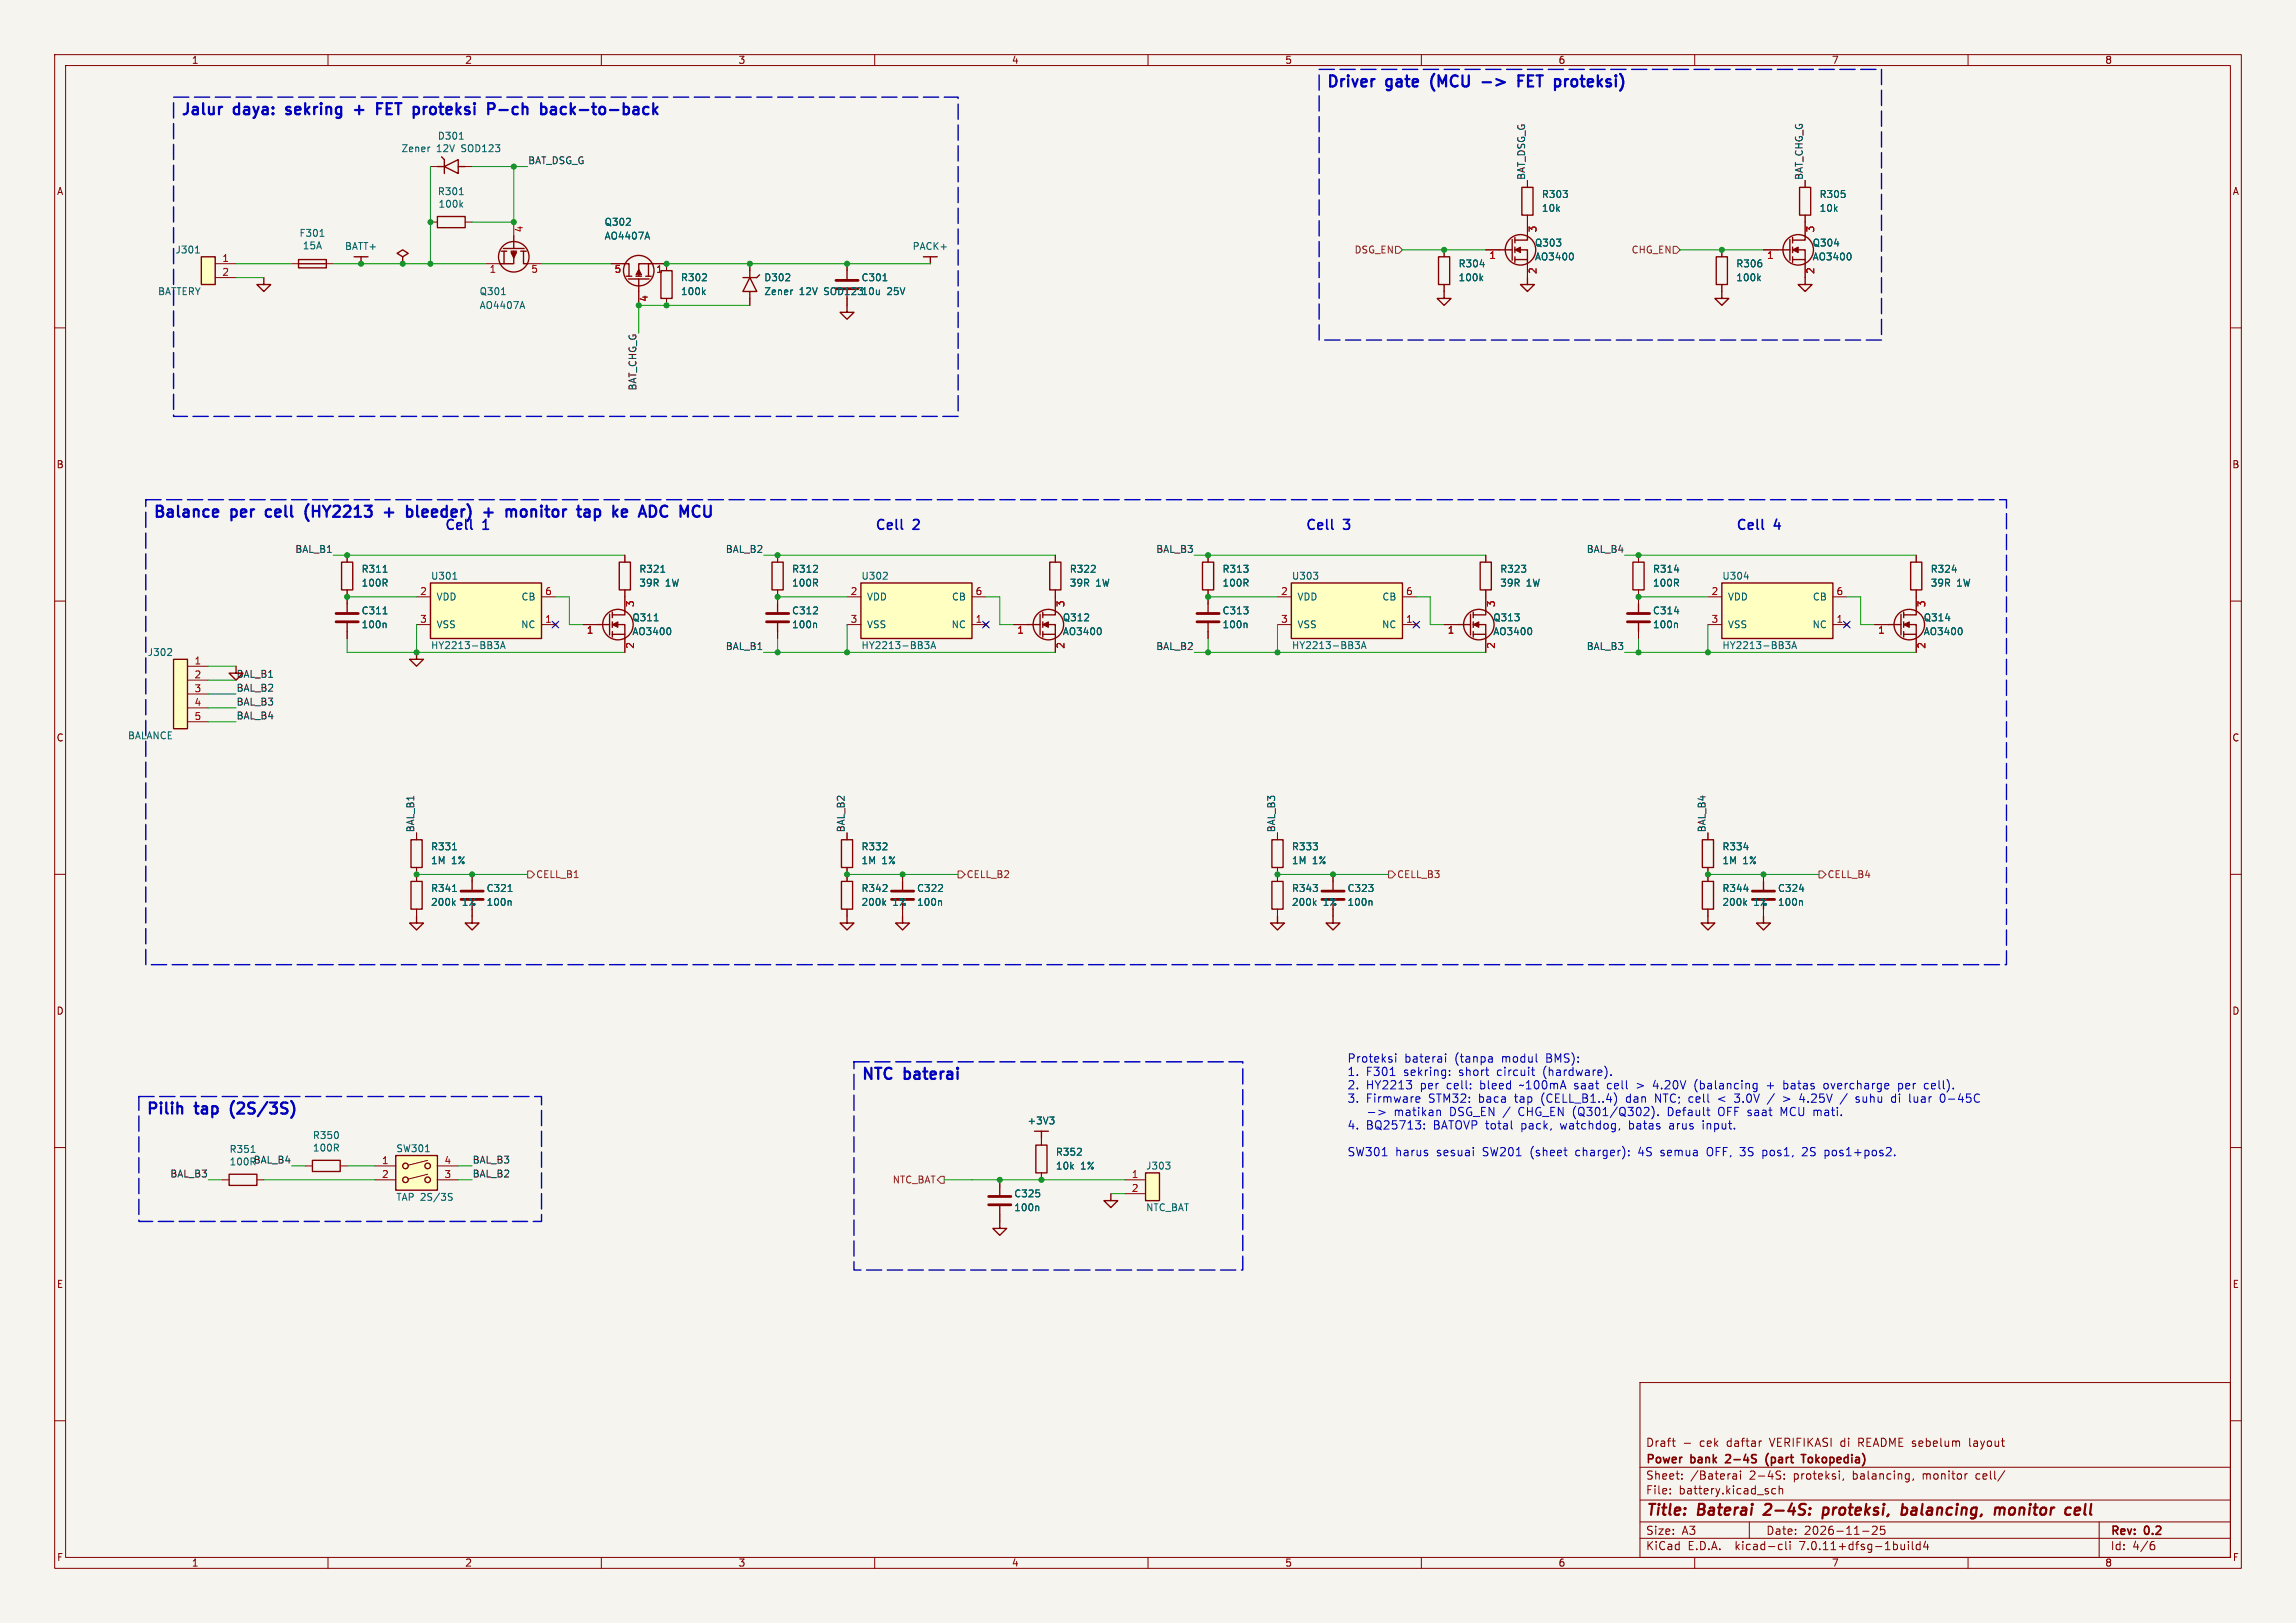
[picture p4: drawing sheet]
<svg xmlns="http://www.w3.org/2000/svg" width="420mm" height="297mm" viewBox="0 0 420 297" stroke-linecap="round" stroke-linejoin="round" font-family="sans-serif">
<defs><g id="words">
<g font-size="2.8" fill="#0000c2">
<text x="242.6" y="17">Driver</text>
<text x="253.7" y="17">gate</text>
<text x="262.7" y="17">(MCU</text>
<text x="280.3" y="17">FET</text>
<text x="287.8" y="17">proteksi)</text>
<text x="33" y="22.1">Jalur</text>
<text x="42.9" y="22.1">daya:</text>
<text x="53.3" y="22.1">sekring</text>
<text x="71.5" y="22.1">FET</text>
<text x="79" y="22.1">proteksi</text>
<text x="93.4" y="22.1">P-ch</text>
<text x="103.9" y="22.1">back-to-back</text>
<text x="27.9" y="95.7">Balance</text>
<text x="42.4" y="95.7">per</text>
<text x="49.6" y="95.7">cell</text>
<text x="57.6" y="95.7">(HY2213</text>
<text x="72.9" y="95.7">+</text>
<text x="77.8" y="95.7">bleeder)</text>
<text x="92.7" y="95.7">+</text>
<text x="97.6" y="95.7">monitor</text>
<text x="111.6" y="95.7">tap</text>
<text x="118.8" y="95.7">ke</text>
<text x="124.5" y="95.7">ADC</text>
<text x="157.5" y="198.6">NTC</text>
<text x="165.6" y="198.6">baterai</text>
<text x="26.7" y="204.9">Pilih</text>
<text x="35.9" y="204.9">tap</text>
<text x="43.1" y="204.9">(2S/3S)</text>
</g>
<g font-size="2.8" fill="#840000">
<text x="301" y="277.9">Title:</text>
<text x="310.6" y="277.9">Baterai</text>
<text x="323.6" y="277.9">2-4S:</text>
<text x="335.1" y="277.9">proteksi,</text>
<text x="350.3" y="277.9">balancing,</text>
<text x="368.1" y="277.9">monitor</text>
<text x="381.9" y="277.9">cell</text>
</g>
<g font-size="2.5" fill="#0000c2">
<text x="81.3" y="97.7">Cell</text>
<text x="88.4" y="97.7">1</text>
<text x="160" y="97.7">Cell</text>
<text x="167.1" y="97.7">2</text>
<text x="238.8" y="97.7">Cell</text>
<text x="245.8" y="97.7">3</text>
<text x="317.5" y="97.7">Cell</text>
<text x="324.6" y="97.7">4</text>
</g>
<g font-size="2.1" fill="#0000c2">
<text x="246.4" y="194.8">Proteksi</text>
<text x="246.4" y="197.2">1.</text>
<text x="249.9" y="197.2">F301</text>
<text x="256.8" y="197.2">sekring:</text>
<text x="256.9" y="194.8">baterai</text>
<text x="266.2" y="194.8">(tanpa</text>
<text x="267" y="197.2">short</text>
<text x="274.1" y="197.2">circuit</text>
<text x="274.9" y="194.8">modul</text>
<text x="282.7" y="197.2">(hardware).</text>
<text x="283.1" y="194.8">BMS):</text>
<text x="246.4" y="199.7">2.</text>
<text x="246.4" y="202.1">3.</text>
<text x="249.9" y="199.7">HY2213</text>
<text x="249.9" y="202.1">Firmware</text>
<text x="259.9" y="199.7">per</text>
<text x="261.4" y="202.1">STM32:</text>
<text x="264.8" y="199.7">cell:</text>
<text x="270.7" y="202.1">baca</text>
<text x="271" y="199.7">bleed</text>
<text x="277.4" y="202.1">tap</text>
<text x="278.5" y="199.7">~100mA</text>
<text x="282.3" y="202.1">(CELL_B1..4)</text>
<text x="288.6" y="199.7">saat</text>
<text x="294.7" y="199.7">cell</text>
<text x="298" y="202.1">dan</text>
<text x="303.4" y="199.7">4.20V</text>
<text x="303.5" y="202.1">NTC; cell</text>
<text x="311.1" y="199.7">(balancing</text>
<text x="315.3" y="202.1">&lt;</text>
<text x="318.5" y="202.1">3.0V</text>
<text x="324.5" y="199.7">+</text>
<text x="327.6" y="202.1">&gt;</text>
<text x="327.7" y="199.7">batas</text>
<text x="330.8" y="202.1">4.25V</text>
<text x="335.2" y="199.7">overcharge</text>
<text x="341.4" y="202.1">suhu</text>
<text x="348.1" y="202.1">di</text>
<text x="349" y="199.7">per</text>
<text x="351.5" y="202.1">luar</text>
<text x="353.9" y="199.7">cell).</text>
<text x="357.3" y="202.1">0-45C</text>
<text x="246.4" y="207">4.</text>
<text x="249.9" y="207">BQ25713:</text>
<text x="250.3" y="204.6">-&gt;</text>
<text x="255.4" y="204.6">matikan</text>
<text x="262.2" y="207">BATOVP total</text>
<text x="265.7" y="204.6">DSG_EN /</text>
<text x="278.5" y="204.6">CHG_EN (Q301/Q302).</text>
<text x="278.6" y="207">pack,</text>
<text x="285.9" y="207">watchdog,</text>
<text x="298.5" y="207">batas</text>
<text x="306.1" y="207">arus</text>
<text x="306.1" y="204.6">Default</text>
<text x="312.3" y="207">input.</text>
<text x="315.5" y="204.6">OFF saat</text>
<text x="327.2" y="204.6">MCU mati.</text>
<text x="246.4" y="211.9">SW301</text>
<text x="255.2" y="211.9">harus</text>
<text x="262.8" y="211.9">sesuai</text>
<text x="271.4" y="211.9">SW201</text>
<text x="280.2" y="211.9">(sheet</text>
<text x="288.6" y="211.9">charger):</text>
<text x="300.3" y="211.9">4S</text>
<text x="304.5" y="211.9">semua</text>
<text x="313.1" y="211.9">OFF, 3S</text>
<text x="323.6" y="211.9">pos1,</text>
<text x="331" y="211.9">2S</text>
<text x="335.2" y="211.9">pos1+pos2.</text>
</g>
<g font-size="2.1" fill="#840000">
<text x="301" y="268.2">Power</text>
<text x="301" y="265">Draft</text>
<text x="309.4" y="268.2">bank</text>
<text x="310.9" y="265">cek</text>
<text x="316" y="265">daftar</text>
<text x="316.4" y="268.2">2-4S</text>
<text x="324" y="265">VERIFIKASI</text>
<text x="324.3" y="268.2">(part</text>
<text x="331.5" y="268.2">Tokopedia)</text>
<text x="337.1" y="265">di</text>
<text x="340.5" y="265">README sebelum</text>
<text x="361.1" y="265">layout</text>
<text x="301" y="273.7">File:</text>
<text x="301" y="271">Sheet:</text>
<text x="307.1" y="273.7">battery.kicad_sch</text>
<text x="309.2" y="271">/Baterai</text>
<text x="320.1" y="271">2-4S:</text>
<text x="328.2" y="271">proteksi,</text>
<text x="339.2" y="271">balancing,</text>
<text x="352.1" y="271">monitor</text>
<text x="362" y="271">cell/</text>
<text x="301" y="281.1">Size:</text>
<text x="307.6" y="281.1">A3</text>
<text x="323" y="281.1">Date:</text>
<text x="330" y="281.1">2026-11-25</text>
<text x="386" y="281.3">Rev:</text>
<text x="392.4" y="281.3">0.2</text>
<text x="301" y="283.9">KiCad</text>
<text x="308.7" y="283.9">E.D.A.</text>
<text x="317.6" y="283.9">kicad-cli</text>
<text x="329.5" y="283.9">7.0.11+dfsg-1build4</text>
<text x="386" y="283.9">Id:</text>
<text x="390.1" y="283.9">4/6</text>
</g>
<g font-size="1.8" fill="#840000">
<text x="35" y="11.9">1</text>
<text x="85" y="11.9">2</text>
<text x="135" y="11.9">3</text>
<text x="185" y="11.9">4</text>
<text x="235" y="11.9">5</text>
<text x="285" y="11.9">6</text>
<text x="335" y="11.9">7</text>
<text x="385" y="11.9">8</text>
<text x="10.3" y="35.9">A</text>
<text x="408.3" y="35.9">A</text>
<text x="10.3" y="85.9">B</text>
<text x="408.2" y="85.9">B</text>
<text x="10.3" y="135.9">C</text>
<text x="408.2" y="135.9">C</text>
<text x="10.3" y="185.9">D</text>
<text x="408.2" y="185.9">D</text>
<text x="10.3" y="235.9">E</text>
<text x="408.3" y="235.9">E</text>
<text x="10.3" y="285.9">F</text>
<text x="35" y="286.9">1</text>
<text x="85" y="286.9">2</text>
<text x="135" y="286.9">3</text>
<text x="185" y="286.9">4</text>
<text x="235" y="286.9">5</text>
<text x="285" y="286.9">6</text>
<text x="335" y="286.9">7</text>
<text x="385" y="286.9">8</text>
<text x="408.3" y="285.9">F</text>
</g>
<g font-size="1.8" fill="#006464">
<text x="73.3" y="28">Zener</text>
<text x="79.8" y="28">12V</text>
<text x="80" y="25.8">D301</text>
<text x="84.5" y="28">SOD123</text>
<text x="80" y="35.9">R301</text>
<text x="80.1" y="38.2">100k</text>
<text x="110.5" y="41.5">Q302</text>
<text x="282" y="36.4">R303</text>
<text x="282" y="39">10k</text>
<text x="332.8" y="36.4">R305</text>
<text x="332.8" y="39">10k</text>
<text x="32" y="46.6">J301</text>
<text x="54.7" y="43.5">F301</text>
<text x="55.3" y="45.8">15A</text>
<text x="63" y="45.9">BATT+</text>
<text x="110.5" y="44">AO4407A</text>
<text x="166.8" y="45.9">PACK+</text>
<text x="280.7" y="45.3">Q303</text>
<text x="280.7" y="47.9">AO3400</text>
<text x="331.5" y="45.3">Q304</text>
<text x="331.5" y="47.9">AO3400</text>
<text x="124.5" y="51.7">R302</text>
<text x="139.7" y="51.7">D302</text>
<text x="157.5" y="51.7">C301</text>
<text x="266.7" y="49.1">R304</text>
<text x="266.7" y="51.7">100k</text>
<text x="317.5" y="49.1">R306</text>
<text x="317.5" y="51.7">100k</text>
<text x="28.8" y="54.2">BATTERY</text>
<text x="87.6" y="56.7">AO4407A</text>
<text x="87.6" y="54.2">Q301</text>
<text x="124.5" y="54.2">100k</text>
<text x="139.7" y="54.2">Zener</text>
<text x="146.2" y="54.2">12V</text>
<text x="150.9" y="54.2">SOD12310u</text>
<text x="162.2" y="54.2">25V</text>
<text x="66" y="105">R311</text>
<text x="66" y="107.5">100R</text>
<text x="78.7" y="106.3">U301</text>
<text x="116.8" y="105">R321</text>
<text x="116.8" y="107.5">39R</text>
<text x="121.7" y="107.5">1W</text>
<text x="144.8" y="105">R312</text>
<text x="144.8" y="107.5">100R</text>
<text x="157.5" y="106.3">U302</text>
<text x="195.6" y="105">R322</text>
<text x="195.6" y="107.5">39R</text>
<text x="200.4" y="107.5">1W</text>
<text x="223.5" y="105">R313</text>
<text x="223.5" y="107.5">100R</text>
<text x="236.2" y="106.3">U303</text>
<text x="274.3" y="105">R323</text>
<text x="274.3" y="107.5">39R</text>
<text x="279.2" y="107.5">1W</text>
<text x="302.3" y="105">R314</text>
<text x="302.3" y="107.5">100R</text>
<text x="315" y="106.3">U304</text>
<text x="353.1" y="105">R324</text>
<text x="353.1" y="107.5">39R</text>
<text x="357.9" y="107.5">1W</text>
<text x="66" y="112.6">C311</text>
<text x="79.8" y="110.1">VDD</text>
<text x="95.3" y="110.1">CB</text>
<text x="115.6" y="113.9">Q311</text>
<text x="144.8" y="112.6">C312</text>
<text x="158.5" y="110.1">VDD</text>
<text x="174" y="110.1">CB</text>
<text x="194.3" y="113.9">Q312</text>
<text x="223.5" y="112.6">C313</text>
<text x="237.2" y="110.1">VDD</text>
<text x="252.8" y="110.1">CB</text>
<text x="273.1" y="113.9">Q313</text>
<text x="302.3" y="112.6">C314</text>
<text x="316" y="110.1">VDD</text>
<text x="331.5" y="110.1">CB</text>
<text x="351.8" y="113.9">Q314</text>
<text x="66" y="115.2">100n</text>
<text x="78.7" y="119">HY2213-BB3A</text>
<text x="79.8" y="115.2">VSS</text>
<text x="95.2" y="115.2">NC</text>
<text x="115.6" y="116.4">AO3400</text>
<text x="144.8" y="115.2">100n</text>
<text x="157.5" y="119">HY2213-BB3A</text>
<text x="158.5" y="115.2">VSS</text>
<text x="174" y="115.2">NC</text>
<text x="194.3" y="116.4">AO3400</text>
<text x="223.5" y="115.2">100n</text>
<text x="236.2" y="119">HY2213-BB3A</text>
<text x="237.2" y="115.2">VSS</text>
<text x="252.7" y="115.2">NC</text>
<text x="273.1" y="116.4">AO3400</text>
<text x="302.3" y="115.2">100n</text>
<text x="315" y="119">HY2213-BB3A</text>
<text x="316" y="115.2">VSS</text>
<text x="331.5" y="115.2">NC</text>
<text x="351.8" y="116.4">AO3400</text>
<text x="26.9" y="120.2">J302</text>
<text x="23.3" y="135.5">BALANCE</text>
<text x="78.7" y="155.8">R331</text>
<text x="157.5" y="155.8">R332</text>
<text x="236.2" y="155.8">R333</text>
<text x="315" y="155.8">R334</text>
<text x="78.7" y="158.3">1M</text>
<text x="82.6" y="158.3">1%</text>
<text x="157.5" y="158.3">1M</text>
<text x="161.3" y="158.3">1%</text>
<text x="236.2" y="158.3">1M</text>
<text x="240.1" y="158.3">1%</text>
<text x="315" y="158.3">1M</text>
<text x="318.8" y="158.3">1%</text>
<text x="78.7" y="163.4">R341</text>
<text x="78.7" y="166">200k</text>
<text x="84.6" y="166">1%</text>
<text x="88.9" y="163.4">C321</text>
<text x="88.9" y="166">100n</text>
<text x="157.5" y="163.4">R342</text>
<text x="157.5" y="166">200k</text>
<text x="163.3" y="166">1%</text>
<text x="167.6" y="163.4">C322</text>
<text x="167.6" y="166">100n</text>
<text x="236.2" y="163.4">R343</text>
<text x="236.2" y="166">200k</text>
<text x="242.1" y="166">1%</text>
<text x="246.4" y="163.4">C323</text>
<text x="246.4" y="166">100n</text>
<text x="315" y="163.4">R344</text>
<text x="315" y="166">200k</text>
<text x="320.8" y="166">1%</text>
<text x="325.1" y="163.4">C324</text>
<text x="325.1" y="166">100n</text>
<text x="57.1" y="208.6">R350</text>
<text x="187.9" y="206">+3V3</text>
<text x="41.9" y="211.2">R351</text>
<text x="41.9" y="213.5">100R</text>
<text x="57.1" y="210.9">100R</text>
<text x="72.4" y="211">SW301</text>
<text x="193" y="211.7">R352</text>
<text x="193" y="214.2">10k</text>
<text x="197.7" y="214.2">1%</text>
<text x="209.6" y="214.2">J303</text>
<text x="72.4" y="219.9">TAP 2S/3S</text>
<text x="185.4" y="219.3">C325</text>
<text x="185.4" y="221.8">100n</text>
<text x="209.6" y="221.8">NTC_BAT</text>
</g>
<g font-size="1.8" fill="#0f0f0f">
<text x="96.5" y="30.1">BAT_DSG_G</text>
<text x="279" y="33" transform="rotate(-90 279 33)">BAT_DSG_G</text>
<text x="329.8" y="33" transform="rotate(-90 329.8 33)">BAT_CHG_G</text>
<text x="116.5" y="71.6" transform="rotate(-90 116.5 71.6)">BAT_CHG_G</text>
<text x="53.9" y="101.3">BAL_B1</text>
<text x="132.7" y="101.3">BAL_B2</text>
<text x="211.4" y="101.3">BAL_B3</text>
<text x="290.1" y="101.3">BAL_B4</text>
<text x="132.7" y="119">BAL_B1</text>
<text x="211.4" y="119">BAL_B2</text>
<text x="290.1" y="119">BAL_B3</text>
<text x="43.2" y="124.1">BAL_B1</text>
<text x="43.2" y="126.7">BAL_B2</text>
<text x="43.2" y="129.2">BAL_B3</text>
<text x="43.2" y="131.7">BAL_B4</text>
<text x="75.9" y="152.4" transform="rotate(-90 75.9 152.4)">BAL_B1</text>
<text x="154.6" y="152.4" transform="rotate(-90 154.6 152.4)">BAL_B2</text>
<text x="233.3" y="152.4" transform="rotate(-90 233.3 152.4)">BAL_B3</text>
<text x="312.1" y="152.4" transform="rotate(-90 312.1 152.4)">BAL_B4</text>
<text x="31.1" y="215.6">BAL_B3</text>
<text x="46.3" y="213">BAL_B4</text>
<text x="86.4" y="215.6">BAL_B2</text>
<text x="86.4" y="213">BAL_B3</text>
</g>
<g font-size="1.8" fill="#a90000">
<text x="96" y="42.6" transform="rotate(-90 96 42.6)">4</text>
<text x="272.3" y="47.7">1</text>
<text x="281.4" y="42.6" transform="rotate(-90 281.4 42.6)">3</text>
<text x="323.1" y="47.7">1</text>
<text x="332.2" y="42.6" transform="rotate(-90 332.2 42.6)">3</text>
<text x="40.6" y="48">1</text>
<text x="40.6" y="50.5">2</text>
<text x="89.5" y="50.2">1</text>
<text x="97.1" y="50.2">5</text>
<text x="112.3" y="50.2">5</text>
<text x="119.9" y="50.2">1</text>
<text x="281.4" y="50.2" transform="rotate(-90 281.4 50.2)">2</text>
<text x="332.2" y="50.2" transform="rotate(-90 332.2 50.2)">2</text>
<text x="118.8" y="55.3" transform="rotate(-90 118.8 55.3)">4</text>
<text x="76.8" y="109">2</text>
<text x="99.6" y="109">6</text>
<text x="116.3" y="111.2" transform="rotate(-90 116.3 111.2)">3</text>
<text x="155.5" y="109">2</text>
<text x="178.4" y="109">6</text>
<text x="195" y="111.2" transform="rotate(-90 195 111.2)">3</text>
<text x="234.2" y="109">2</text>
<text x="257.1" y="109">6</text>
<text x="273.8" y="111.2" transform="rotate(-90 273.8 111.2)">3</text>
<text x="313" y="109">2</text>
<text x="335.8" y="109">6</text>
<text x="352.5" y="111.2" transform="rotate(-90 352.5 111.2)">3</text>
<text x="76.8" y="114">3</text>
<text x="99.6" y="114">1</text>
<text x="107.2" y="116.3">1</text>
<text x="116.3" y="118.8" transform="rotate(-90 116.3 118.8)">2</text>
<text x="155.5" y="114">3</text>
<text x="178.4" y="114">1</text>
<text x="186" y="116.3">1</text>
<text x="195" y="118.8" transform="rotate(-90 195 118.8)">2</text>
<text x="234.2" y="114">3</text>
<text x="257.1" y="114">1</text>
<text x="264.7" y="116.3">1</text>
<text x="273.8" y="118.8" transform="rotate(-90 273.8 118.8)">2</text>
<text x="313" y="114">3</text>
<text x="335.8" y="114">1</text>
<text x="343.5" y="116.3">1</text>
<text x="352.5" y="118.8" transform="rotate(-90 352.5 118.8)">2</text>
<text x="35.5" y="121.7">1</text>
<text x="35.5" y="124.2">2</text>
<text x="35.5" y="126.7">3</text>
<text x="35.5" y="129.3">4</text>
<text x="35.5" y="131.8">5</text>
<text x="69.8" y="213.1">1</text>
<text x="69.8" y="215.6">2</text>
<text x="81.2" y="215.6">3</text>
<text x="81.2" y="213.1">4</text>
<text x="206.9" y="215.6">1</text>
<text x="206.9" y="218.2">2</text>
</g>
<g font-size="1.8" fill="#725600">
<text x="247.7" y="46.6">DSG_EN</text>
<text x="298.4" y="46.6">CHG_EN</text>
<text x="98" y="160.9">CELL_B1</text>
<text x="176.7" y="160.9">CELL_B2</text>
<text x="255.5" y="160.9">CELL_B3</text>
<text x="334.2" y="160.9">CELL_B4</text>
<text x="163.2" y="216.8">NTC_BAT</text>
</g>
</g></defs>
<path d="M0 0h420v297h-420z" fill="#f5f4ef" stroke="#f5f4ef" stroke-width=".18"/>
<g fill="none" stroke="#840000" stroke-width=".18">
<path d="M10 10h400v277h-400zM12 12h396v273h-396zM60 10v2M110 10v2M160 10v2M210 10v2M260 10v2M310 10v2M360 10v2M78.7 30.5h1.3M85.1 30.5h1.3M279.4 33v1.3"/>
<path d="M279.4 39.4v3.8M330.2 33v1.3M330.2 39.4v3.8M10 60h2M39.4 48.3h3.8M39.4 50.8h3.8M53.3 48.3h1.3M59.7 48.3h1.3M73.7 48.3h.1M78.7 40.6h1.3M85.1 40.6h1.3M88.9 48.3h2.5"/>
<path d="M94 40.6v2.6M96.5 48.3h2.6M111.8 48.3h2.5M116.8 53.3v2.6M119.4 48.3h2.5v1.2M121.9 54.6v1.3M137.2 48.3v1.2M137.2 54.6v1.3M154.9 48.3v1.2M154.9 54.6v1.3M264.2 45.7v1.3M264.2 52.1v1.2"/>
<path d="M271.8 45.7h2.5M279.4 48.3v2.5M315 45.7v1.3M315 52.1v1.2M322.6 45.7h2.5M330.2 48.3v2.5M408 60h2M10 110h2M63.5 101.6v1.3M63.5 108v2.5M63.5 115.6v1.2M76.2 114.3h2.5"/>
<path d="M76.2 109.2h2.5M99.1 114.3h2.5M99.1 109.2h2.5M101.2 113.9l.8 .8M102 113.9l-.8 .8M106.7 114.3h2.5M114.3 101.6v1.3M114.3 108v3.8M114.3 116.8v2.6M142.2 101.6v1.3M142.2 108v2.5M142.2 115.6v1.2"/>
<path d="M154.9 114.3h2.6M154.9 109.2h2.6M177.8 114.3h2.5M177.8 109.2h2.5M180 113.9l.7 .8M180.7 113.9l-.7 .8M185.4 114.3h2.6M193 101.6v1.3M193 108v3.8M193 116.8v2.6M221 101.6v1.3M221 108v2.5"/>
<path d="M221 115.6v1.2M233.7 114.3h2.5M233.7 109.2h2.5M256.5 114.3h2.6M256.5 109.2h2.6M258.7 113.9l.8 .8M259.5 113.9l-.8 .8M264.2 114.3h2.5M271.8 101.6v1.3M271.8 108v3.8M271.8 116.8v2.6M299.7 101.6v1.3"/>
<path d="M299.7 108v2.5M299.7 115.6v1.2M312.4 114.3h2.6M312.4 109.2h2.6M335.3 114.3h2.5M335.3 109.2h2.5M337.4 113.9l.8 .8M338.2 113.9l-.8 .8M342.9 114.3h2.5M350.5 101.6v1.3M350.5 108v3.8M350.5 116.8v2.6"/>
<path d="M408 110h2M34.3 121.9h3.8M34.3 124.5h3.8M34.3 127h3.8M34.3 129.5h3.8M34.3 132.1h3.8M10 160h2M76.2 152.4v1.3M76.2 158.8v2.5M154.9 152.4v1.3M154.9 158.8v2.5M233.7 152.4v1.3"/>
<path d="M233.7 158.8v2.5M312.4 152.4v1.3M312.4 158.8v2.5M408 160h2M76.2 166.4v1.2M86.4 160v1.3M86.4 166.4v1.2M154.9 166.4v1.2M165.1 160v1.3M165.1 166.4v1.2M233.7 166.4v1.2M243.8 160v1.3"/>
<path d="M243.8 166.4v1.2M312.4 166.4v1.2M322.6 160v1.3M322.6 166.4v1.2M10 210h2M40.6 215.9h1.3M47 215.9h1.3M55.9 213.4h1.2M62.2 213.4h1.3M68.6 213.4h3.8M68.6 215.9h3.8M78.2 214.9l-3.5 .9"/>
<path d="M78.2 212.3l-3.5 .9M80 213.4h3.8M80 215.9h3.8M182.9 215.9v1.3M190.5 208.3v1.3M190.5 214.6v1.3M205.7 215.9h3.8M205.7 218.4h3.8M408 210h2M182.9 222.2v1.3M10 260h2M300 253h108v32h-108z"/>
<path d="M408 260h2M300 278.5h108M300 274.5h108M300 268.5h108M305.5 273.2v.2M305.5 272.5v.1M305.9 263.7h.5M306.2 264.6l.2 .1M307.7 270.5v.2M307.7 269.8v.1M308.1 264.1h1.1M316.9 270.5l.3 .2 .5-.1"/>
<path d="M317 269.8h.6l.1 .9M317.7 270l-.5 .1-.3 .2M318.4 269.2v.1M318.4 269.7v1M320 278.5v3M322.1 263.7h.1M324.8 272.5l-.4-.1-.3 .3v.4l.1 .2h.6M325.4 272.5l.3-.1 .3 .1 .1 .9M325.4 271.9v1.5M325.6 270l.1 .3-.1 .3M326.4 270.5v.2M326.4 269.8v.1"/>
<path d="M337.2 270.6l-.1 .3M343.3 279.4v.5l-.9 .9h1M344 279.3l-.1 .7 .3-.1h.5l.1 .6-.3 .3-.6-.2M350 270.6l-.1 .3M359.7 269.7h.2M360.3 263.2v1.3l.2 .2M366.7 269.1l-1.3 1.9M384 278.5v6.5M60 285v2M110 285v2M160 285v2M210 285v2"/>
<path d="M260 285v2M300 281.5h108M310 285v2M325.6 282.6l.4 .1M326 283.5l-.4 .1M326.7 282.1v1.3l.2 .2M327.4 282.1v.1M327.4 282.6v1M340.7 280.2h1.2M349.1 282.1v.1M349.1 282.6v1M349.8 282.1v1.3l.2 .2"/>
<path d="M351.2 282.7l-.4-.1-.3 .3v.4l.2 .2h.5M351.2 282.1v1.5M352.2 282l-.3 1.1h.9M352.6 282.6v1M360 285v2M393.6 282.7h.3l.3 .2-.1 .5-.5 .2M394 282.1l-.4 .1"/>
</g>
<path d="M323.9 276.1l-1.3 1.1h1.2M333.4 277.1l.2 .1 .6-.1M333.6 276l.2-.1 .5 .1M333.6 275.9l-.3 2M348 276l.2-.1 .5 .1 .2 .3-.1 .5a.66 .66 0 0 1-1 .3M348.1 275.2l-.3 2M365 276.1a.49 .49 0 0 1 .8 .1M365 275.9l-.1 1.3M365.8 276.2a.51 .51 0 0 1 .8-.2v1.2M365.8 276.2l-.1 1M379.7 276l.6-.1 .1 .1 .1 .3-1 .2M380.3 277.1l-.6 .1" fill="none" stroke="#840000" stroke-width=".4"/>
<path d="M315.8 266.3h-.1M316.5 266.8l-.9 .9h.9M323.5 266a1.72 1.72 0 0 0 0 2.3M329.5 266.2h.8M329.9 266.2v1.5M330.8 266.8v.7" fill="none" stroke="#840000" stroke-width=".3"/>
<g fill="none" stroke="#840000" stroke-width=".25">
<path d="M80 39.6h5.1v2.1h-5.1zM80 30.5h1.3M80.8 28.7l.5 .5v2.6M81.3 30.5l2.5-1.3v2.6zM83.8 30.5h1.3M278.4 34.3h2v5.1h-2zM329.2 34.3h2v5.1h-2zM36.8 47h2.6v5.1h-2.6zM48.3 50.8v1.3h1.2l-1.2 1.2-1.3-1.2h1.3M54.6 47.5h5.1v1.5h-5.1zM54.6 48.3h5.1M64.8 47h2.5"/>
<path d="M66 47v1.3M73.7 47l1-.6-1-.7-1.1 .7 1.1 .6v1.3M91.7 46h1M92.1 45.5h3.8M92.2 46v2.3h-.8M93.5 46h1M94 46v2.3h-1.8M94 43.2v2.3M95.2 46h1.1M95.8 46v2.3h.7M114.3 48.3h.8v2.3M114.5 50.6h1.1"/>
<path d="M114.9 51h3.8M116.3 50.6h1.1M116.8 51v2.3M118.1 50.6h1M118.6 48.3h-1.8v2.3M119.4 48.3h-.8v2.3M120.9 49.5h2v5.1h-2zM137.2 50.8l1.2 2.5h-2.5zM137.2 49.5v1.3M137.2 53.3v1.3M138.9 50.3l-.5 .5h-2.5M154.9 55.9v1.3h1.3l-1.3 1.2-1.2-1.2h1.2"/>
<path d="M154.9 49.5v1.8M168.9 47h2.5M170.2 47v1.3M263.1 47h2.1v5.1h-2.1zM264.2 53.3v1.3h1.2l-1.2 1.3-1.3-1.3h1.3M274.3 45.7h2.3M276.6 43.8v3.8M277.1 47.5h2.3v.8M277.1 45.7h2.3v1.8M277.1 43.4v1.1M277.1 45.2v1M277.1 47v1"/>
<path d="M279.4 50.8v1.3h1.3l-1.3 1.2-1.3-1.2h1.3M279.4 43.2v.7h-2.3M313.9 47h2.1v5.1h-2.1zM315 53.3v1.3h1.2l-1.2 1.3-1.3-1.3h1.3M325.1 45.7h2.3M327.4 43.8v3.8M327.9 47.5h2.3v.8M327.9 45.7h2.3v1.8M327.9 43.4v1.1M327.9 45.2v1M327.9 47v1M330.2 50.8v1.3h1.3l-1.3 1.2-1.3-1.2h1.3"/>
<path d="M330.2 43.2v.7h-2.3M62.5 102.9h2v5.1h-2zM63.5 110.5v1.8M63.5 113.8v1.8M76.2 119.4v1.3h1.3l-1.3 1.2-1.3-1.2h1.3M78.7 106.7h20.4v10.1h-20.4zM109.2 114.3h2.3M111.5 112.4v3.8M112 116.1h2.3v.7M112 114.3h2.3v1.8M112 112v1M112 113.8v1"/>
<path d="M112 115.6v1M113.3 102.9h2v5.1h-2zM114.3 111.8v.7h-2.3M141.2 102.9h2.1v5.1h-2.1zM142.2 110.5v1.8M142.2 113.8v1.8M157.5 106.7h20.3v10.1h-20.3zM188 114.3h2.3M190.3 112.4v3.8M190.7 116.1h2.3v.7M190.7 114.3h2.3v1.8M190.7 112v1"/>
<path d="M190.7 113.8v1M190.7 115.6v1M192 102.9h2.1v5.1h-2.1zM193 111.8v.7h-2.3M220 102.9h2v5.1h-2zM221 110.5v1.8M221 113.8v1.8M236.2 106.7h20.3v10.1h-20.3zM266.7 114.3h2.3M269 112.4v3.8M269.5 116.1h2.3v.7M269.5 114.3h2.3v1.8"/>
<path d="M269.5 112v1M269.5 113.8v1M269.5 115.6v1M270.8 102.9h2v5.1h-2zM271.8 111.8v.7h-2.3M298.7 102.9h2v5.1h-2zM299.7 110.5v1.8M299.7 113.8v1.8M315 106.7h20.3v10.1h-20.3zM345.4 114.3h2.3M347.7 112.4v3.8M348.2 116.1h2.3v.7"/>
<path d="M348.2 114.3h2.3v1.8M348.2 112v1M348.2 113.8v1M348.2 115.6v1M349.5 102.9h2v5.1h-2zM350.5 111.8v.7h-2.3M31.7 120.7h2.6v12.7h-2.6zM43.2 121.9v1.3h1.2l-1.2 1.3-1.3-1.3h1.3M75.2 153.7h2v5.1h-2zM153.9 153.7h2.1v5.1h-2.1zM232.7 153.7h2v5.1h-2zM311.4 153.7h2v5.1h-2z"/>
<path d="M75.2 161.3h2v5.1h-2zM76.2 167.6v1.3h1.3l-1.3 1.3-1.3-1.3h1.3M86.4 167.6v1.3h1.2l-1.2 1.3-1.3-1.3h1.3M86.4 161.3v1.8M153.9 161.3h2.1v5.1h-2.1zM154.9 167.6v1.3h1.3l-1.3 1.3-1.2-1.3h1.2M165.1 167.6v1.3h1.3l-1.3 1.3-1.3-1.3h1.3M165.1 161.3v1.8M232.7 161.3h2v5.1h-2zM233.7 167.6v1.3h1.2l-1.2 1.3-1.3-1.3h1.3M243.8 167.6v1.3h1.3l-1.3 1.3-1.2-1.3h1.2M243.8 161.3v1.8"/>
<path d="M311.4 161.3h2v5.1h-2zM312.4 167.6v1.3h1.3l-1.3 1.3-1.3-1.3h1.3M322.6 167.6v1.3h1.2l-1.2 1.3-1.3-1.3h1.3M322.6 161.3v1.8M41.9 214.9h5.1v2h-5.1zM57.1 212.3h5.1v2.1h-5.1zM72.4 211.5h7.6v6.3h-7.6zM182.9 217.2v1.8M189.2 207h2.6M189.5 209.6h2v5h-2zM190.5 207v1.3M203.2 218.4v1.3h1.3l-1.3 1.3-1.3-1.3h1.3"/>
<path d="M209.5 214.6h2.6v5.1h-2.6zM182.9 223.5v1.3h1.2l-1.2 1.3-1.3-1.3h1.3M182.9 220.5v1.7"/>
<circle cx="94" cy="47" r="2.79"/>
<circle cx="116.8" cy="49.5" r="2.79"/>
<circle cx="278.1" cy="45.7" r="2.79"/>
<circle cx="328.9" cy="45.7" r="2.79"/>
<circle cx="113" cy="114.3" r="2.79"/>
<circle cx="191.8" cy="114.3" r="2.79"/>
<circle cx="270.5" cy="114.3" r="2.79"/>
<circle cx="349.3" cy="114.3" r="2.79"/>
<circle cx="74.2" cy="213.4" r=".51"/>
<circle cx="74.2" cy="215.9" r=".51"/>
<circle cx="78.2" cy="215.9" r=".51"/>
<circle cx="78.2" cy="213.4" r=".51"/>
</g>
<g fill="#840000" stroke="#840000" stroke-width=".18">
<path d="M190.7 114.3l1.1-.5v1z"/>
<path d="M112 114.3l1-.5v1z"/>
<path d="M93.5 46.2h1l-.5 1z"/>
<path d="M116.8 49.3l.6 1h-1.1z"/>
<path d="M269.5 114.3l1-.5v1z"/>
<path d="M277.1 45.7l1-.5v1z"/>
<path d="M327.9 45.7l1-.5v1z"/>
<path d="M348.2 114.3l1-.5v1z"/>
</g>
<g fill="none" stroke="#006464" stroke-width=".18">
<path d="M78.5 26.9h.1M84 35.6h.8M84 25.5h.8M84.3 37.4l.3 .5M84.6 37.1l-.4 .5M35.8 46.3h.7M58.5 43.2h.8M91.7 53.9h.8M95.5 55.2l.5 1.3M118.4 42.5l.4 1.3M128.6 53.4l.4 .5M129 53.1l-.5 .5"/>
<path d="M144.9 53.1h.1M161.5 51.4h.7M270.7 48.4h.8M270.9 50.9l.3 .5M271.2 50.5l-.5 .5M287.7 46.4l.1 .4-.1 .6M321.7 50.9l.3 .5M322 50.5l-.5 .5M338.5 46.4l.1 .4-.1 .6M31.3 118.8l.1 .1-.1 .3-.7 .8h.8M70.1 104.7h.7M70.1 112.3h.7"/>
<path d="M70.4 114l.2 .2v.7M82.8 106h.8M90.4 117.4h.8l-.4 .5 .3 .1 .1 .4-.3 .3h-.3M91.6 118.7l.4-1.3 .4 1.3M91.7 118.3h.6M119.7 113.6h.7M120.9 104.7h.7M122.6 115l.1 .4-.1 .6M149.2 114l.2 .2v.7M161.5 106h.8M162.2 104.8v.5M169.1 117.4h.8l-.4 .5 .4 .1v.4l-.2 .3h-.4"/>
<path d="M170.3 118.7l.4-1.3 .4 1.3M170.4 118.3h.6M201.3 115l.1 .4-.1 .6M227.9 114l.2 .2v.7M240.3 104.7h.7l-.4 .5M241 105.3v.6M247.9 117.4h.8l-.5 .5 .4 .1 .1 .4-.3 .3h-.3M249 118.7l.5-1.3 .4 1.3M249.2 118.3h.6M280.1 115l.1 .4-.1 .6M306.3 104.3h.8M306.3 111.9h.8"/>
<path d="M306.7 114l.1 .2v.7M319.1 105.6h.7M326.6 117.4h.8l-.4 .5 .3 .1 .1 .4-.2 .3h-.4M327.8 118.7l.4-1.3 .4 1.3M327.9 118.3h.6M357.1 104.3h.8M358.8 115l.1 .4-.1 .6M82.8 155.5h.7M319 155.1h.8M82.8 163.1h.7M82.9 165.2l.4 .5M83.3 164.8l-.5 .5"/>
<path d="M92.9 163.1h.8M93.3 164.8l.2 .2v.7M161.6 165.2l.4 .5M162 164.8l-.5 .5M172 164.8l.2 .2v.7M240.4 165.2l.3 .5M240.7 164.8l-.4 .5M250.8 164.8l.2 .2v.7M319 162.7h.8M319.1 165.2l.4 .5M319.5 164.8l-.5 .5M329.2 162.7h.7"/>
<path d="M329.5 164.8l.2 .2v.7M45.9 210.9h.8M77.8 210.8h.7M82.2 219l.4 .1 .1 .3-.2 .3h-.3M82.2 218.4h.5M192 204.4h.8l-.4 .5M192.6 204.9l.2 .2v.3l-.2 .3M213.2 212.7h.8l-.4 .5M213.9 213.2l.1 .2-.1 .5M189.8 220.7l.2 .2v.7"/>
</g>
<g fill="none" stroke="#840000" stroke-width=".51">
<path d="M152.9 52.8h4.1M152.9 51.3h4.1M61.5 113.8h4M61.5 112.3h4M140.2 113.8h4.1M140.2 112.3h4.1M219 113.8h4M219 112.3h4M297.7 113.8h4M297.7 112.3h4M84.3 164.6h4.1M84.3 163.1h4.1"/>
<path d="M163.1 164.6h4M163.1 163.1h4M241.8 164.6h4.1M241.8 163.1h4.1M320.6 164.6h4M320.6 163.1h4M180.9 219h4M180.9 220.5h4"/>
</g>
<g fill="#ffffc2" stroke="#ffffc2" stroke-width=".18">
<path d="M72.4 211.5h7.6v6.3h-7.6z"/>
<path d="M157.5 106.7h20.3v10.1h-20.3z"/>
<path d="M209.5 214.6h2.6v5.1h-2.6z"/>
<path d="M31.7 120.7h2.6v12.7h-2.6z"/>
<path d="M315 106.7h20.3v10.1h-20.3z"/>
<path d="M236.2 106.7h20.3v10.1h-20.3z"/>
<path d="M78.7 106.7h20.4v10.1h-20.4z"/>
<path d="M36.8 47h2.6v5.1h-2.6z"/>
</g>
<path d="M255.3 45.1h.6l.6 .6-.6 .7h-.6zM306.1 45.1h.6l.6 .6-.6 .7h-.6zM96.5 159.4h.7l.6 .6-.6 .7h-.7zM175.3 159.4h.6l.6 .6-.6 .7h-.6zM254 159.4h.6l.7 .6-.7 .7h-.6zM332.7 159.4h.7l.6 .6-.6 .7h-.7zM172.1 215.3h.6v1.2h-.6l-.7-.6z" fill="none" stroke="#725600" stroke-width=".18"/>
<g fill="none" stroke="#0000c2" stroke-width=".18">
<path d="M254.3 196.8h.9M254.6 193.9v.4M255.3 192.9v.1M255.3 193.4v1M258.1 198.5v.6M264.4 192.9v.1M264.4 193.4v1M265.2 196.7v.1M265.2 195.9v.1M272.8 193.4l.2 .2v.8M273 194.3l-.2 .1M273 193.7l-.2 .1"/>
<path d="M280.1 195.8h.6M280.4 196.6l.3 .2M281.1 194.3l.1 .1M294.1 198.4v.7M294.7 196.7v.1M299.5 198.3l1.1 .4-1.1 .4M302.8 197.7l-.4 1.1h1M310.5 197.5a1.74 1.74 0 0 0 0 2.3M323.3 198.7h1.1M326.3 197.7v1.6M326.3 198.3h.5l.2 .2v.5l-.1 .2h-.6M333.8 198.3h.3l.3 .2v.5l-.3 .3-.3-.1-.2-.2v-.5z"/>
<path d="M347.3 198.3h.4l.3 .2v.5l-.1 .2h-.6M347.3 198.3v1.5M252.2 203.1l1.2 .5-1.2 .4M252.8 211.5h.9M259.2 200.7h.3M259.7 201.6l-.5 .1M259.7 200.8v.3l-.7 .1M260.5 206.5v.1M260.5 205.7v.1M263.3 203.1l.2 .3v.8M269.5 210v.1M276.5 206.5l.2 .1"/>
<path d="M277.9 203v.8M296.3 206.5l-.2 .3M297.9 211.4v.1M297.9 210.6v.1M302.1 202.4a1.74 1.74 0 0 1 0 2.3M302.9 201.7v-1.5l.8 1.5M303.3 204v.2M303.8 211.4l.2 .1M303.9 210.6v.3M305.2 202.6v1.6h.3M305.5 206.1v.4M311.6 205.6v1"/>
<path d="M312.5 210.1a1.08 1.08 0 0 0 0 1.3M314.7 202.6l-.1 .1a.97 .97 0 0 0 .1 1.5h.3M315.5 200.7l-1.1 .4 1.1 .5M317.3 201.6l.2 .1h.4M322.5 211.4h.6M322.5 210.6h.6M324.6 200.1l-1.3 2M326.2 200.7l1.2 .4-1.2 .5M326.8 202.6l-.5 1.1-.5-1.1v1.6M329.6 200.1l-.4 1.1h1M329.9 200.7v1M330.4 210.1l-.5-.1-.2 .1"/>
<path d="M330.5 210.6l-.9 .9h1M334 210.5h.3l.3 .3-.1 .6-.5 .1M337.9 200.1l-1.3 2M339.6 200.8v.3l.5 .2v.2l-.2 .2-.4-.1M346.6 200.7l.1 .1M346.7 200.2v1.5M346.7 201.6l-.1 .1M347.5 200.2v.1M350.8 201.6l-.2 .1-.4-.1M350.8 200.7v1M355.8 200.8l-.1 .6M356.4 201.1h1.2"/>
</g>
<path d="M325 95l-.4 1.3" fill="none" stroke="#0000c2" stroke-width=".3"/>
<g fill="none" stroke="#0000c2" stroke-width=".41">
<path d="M34.4 18.9v1.4M37.2 18.9v1.7M43.7 18.9v2M52.4 19.6l-.1 .2 .1 .3M55.8 18.9v2M58.7 18.9l-.1 .1 .1 .1M58.7 18.9l.1 .1-.1 .1M58.7 18.9v.2M65.7 19.4v1.5M69 19.8h.7M70 18.9h-1v2M71.7 18.9h-1v2"/>
<path d="M72.3 18.9h1.1M72.9 18.9v2M78.1 19.6h-.4M80.6 18.9v1.7M83.5 18.9v2M86.8 18.9l-.1 .1 .1 .1M86.8 18.9l.1 .1-.1 .1M86.8 18.9v.2M90.4 19.1l-.3-.2h-.8v2M95.6 18.9v2M99 18.9v2M100.8 19.6h.2h.6l.1 1.3"/>
<path d="M103.3 19.6h-.3l-.4 .3 .1 .8 .3 .2h.3M104.4 18.9v2M108.6 18.9v1.7M114.1 18.9v2M119.5 18.9v2M244.3 14.1l-.5-.3h-.5v2M246.6 13.8l-.1 .1 .1 .1M246.6 13.8l.1 .1-.1 .1M246.6 13.8v.2M257.4 13.8v1.7M262.4 13.5l-.4 .6M263.2 15.8v-2l.6 1.4 .7-1.4v2"/>
<path d="M266.6 14a.7 .7 0 0 0-1 .1M267.5 13.8v1.6M268.7 13.8v1.6M271.2 15.1h1.5M273.7 14.5l1.6 .6-1.6 .5M277.8 14.8h.6M278.7 13.8h-.9v2M280.5 13.8h-1v2M281.1 13.8h1.1M281.6 13.8v2M286.9 14.5l-.4 .1M289.4 13.8v1.7"/>
<path d="M292.3 13.8v2M295.6 13.8l-.1 .1 .1 .1M295.6 13.8l.1 .1-.1 .1M295.6 13.8v.2M296.3 13.5l.4 .6M52.3 20.8l.2 .1M64.9 20.1h1.6M91.3 20.1h1.6M101.7 20l-.7 .1a.4 .4 0 0 0-.3 .4 .4 .4 0 0 0 .3 .4l.7-.1M29.7 92.7l-.3-.2h-.7v2.1M32.6 92.5v1.8M39.6 93.2l.2 .1 .1 .4-1 .2"/>
<path d="M39.8 94.5l-.2 .1M48.7 93.4l-.1 .2 .1 .8M52.2 92.5v1.8M53.3 92.5v1.8M56.5 92.2a2.33 2.33 0 0 0 0 3.1M57.2 92.5v2.1M58.4 92.5v2.1M59.1 92.5l.7 1.1 .6-1.1M61 92.7l.3-.2h.5l.3 .2M62.9 92.7l.3-.2h.5l.3 .2M65.3 92.8l.2-.3v2.1M66.7 92.5h1.3l-.7 .8"/>
<path d="M70.4 93.8h1.5M71.2 93v1.6M74.5 92.5v2.1M74.5 93.3l.2-.1 .5 .1M75.3 93.4l.1 .2-.1 .8M76.3 92.5v1.8l.3 .3M81.7 92.5v2.1M85.5 92.2l.4 .6M88.6 93.8h1.5M92.7 93.2v1.4M92.7 93.3l.2-.1 .5 .1M93.6 93.3l.2-.1 .5 .1"/>
<path d="M95.5 93.3a.55 .55 0 0 1 .8 .3v.6a.55 .55 0 0 1-.5 .4 .55 .55 0 0 1-.5-.4v-.6zM99 92.5l-.1 .1 .1 .1M99 92.5l.1 .1-.1 .1M99 92.5v.2M100 92.5v1.8M105.8 92.5v1.8M109 93.2l.6 .1 .2 .3-.1 .8-.3 .2h-.4M112.2 92.5v2.1M116.8 94.6l.7-2.1 .7 2.1M117 94h1M119.8 92.8l-.4-.3h-.5v2.1M122.1 92.7a.7 .7 0 0 0-1.1 .1"/>
<path d="M124.5 94.6v-2.1l.7 1.5 .6-1.5v2.1M128 92.7a.7 .7 0 0 0-1.1 .1M128.8 92.5v1.7M130 92.5v1.7M159.4 195.4v2l-1.2-2v2M160.1 195.4h1.1M160.7 195.4v2M163.1 195.6a.7 .7 0 0 0-1.1 .1M165.5 195.4v2M169.2 195.4v1.7M175.2 195.4l-.1 .1 .1 .1M175.2 195.4l.1 .1-.1 .1"/>
<path d="M175.2 195.4v.2M28.5 201.9l-.3-.1h-.8v2M29.5 201.8l-.1 .1h.1M29.5 201.8v.1M30.4 201.8v1.7M31.5 201.8l-.1 .1h.1M31.5 201.8l.1 .1h-.1M31.5 201.8v.1M32.5 201.8v2M35.8 201.8v1.7M42.8 201.5l-.4 .5M43.5 201.9l.3-.1h.5l.2 .1"/>
<path d="M46.6 201.9l-.8-.1-.3 .1M48.9 201.7l-1.7 2.6M49.4 201.8h1.2l-.6 .7M52.6 201.9l-.8-.1-.3 .1M53.3 201.5a2.37 2.37 0 0 1 .2 2.7"/>
</g>
<path d="M31.7 17.8h143.6v58.4h-143.6v-58.4M241.3 12.7h102.9v49.5h-102.9v-49.5M26.7 91.4h340.3v85.1h-340.3v-85.1M156.2 194.3h71.1v38.1h-71.1v-38.1M25.4 200.7h73.7v22.8h-73.7v-22.8" fill="none" stroke="#0000c2" stroke-width=".25" stroke-dasharray="2.8 1"/>
<g fill="none" stroke="#009600" stroke-width=".18">
<path d="M78.7 30.5v17.8M86.4 30.5h10.1M94 30.5v10.1h-7.6M43.2 50.8h5.1M43.2 48.3h10.1M61 48.3h27.9M99.1 48.3h12.7M121.9 48.3h48.3M137.2 55.9h-20.4v5.1M256.5 45.7h15.3M307.3 45.7h15.3M61 101.6h53.3"/>
<path d="M63.5 116.8v2.6h50.8M63.5 109.2h12.7M76.2 114.3v5.1M101.6 109.2h2.5v5.1h2.6M139.7 119.4h53.3M139.7 101.6h53.3M142.2 109.2h12.7M142.2 116.8v2.6M154.9 114.3v5.1M180.3 109.2h2.6v5.1h2.5M218.4 119.4h53.4M218.4 101.6h53.4"/>
<path d="M221 109.2h12.7M221 116.8v2.6M233.7 114.3v5.1M259.1 109.2h2.5v5.1h2.6M297.2 119.4h53.3M297.2 101.6h53.3M299.7 109.2h12.7M299.7 116.8v2.6M312.4 114.3v5.1M337.8 109.2h2.6v5.1h2.5M38.1 132.1h5.1M38.1 124.5h5.1"/>
<path d="M38.1 121.9h5.1M38.1 127h5.1M38.1 129.5h5.1M76.2 160h20.3M154.9 160h20.4M233.7 160h20.3M312.4 160h20.3M38.1 215.9h2.5M48.3 215.9h20.3M53.3 213.4h2.6M63.5 213.4h5.1M83.8 215.9h2.6"/>
<path d="M83.8 213.4h2.6M172.7 215.9h33M203.2 218.4h2.5"/>
</g>
<path d="M101 113.7l1.2 1.2M102.2 113.7l-1.2 1.2M179.7 113.7l1.2 1.2M180.9 113.7l-1.2 1.2M258.5 113.7l1.2 1.2M259.7 113.7l-1.2 1.2M337.2 113.7l1.2 1.2M338.4 113.7l-1.2 1.2" fill="none" stroke="#000084" stroke-width=".18"/>
<g fill="#009600" stroke="#009600" stroke-width=".18">
<circle cx="73.7" cy="48.3" r=".46"/>
<circle cx="66" cy="48.3" r=".46"/>
<circle cx="76.2" cy="119.4" r=".46"/>
<circle cx="63.5" cy="109.2" r=".46"/>
<circle cx="63.5" cy="101.6" r=".46"/>
<circle cx="76.2" cy="160" r=".46"/>
<circle cx="86.4" cy="160" r=".46"/>
<circle cx="94" cy="30.5" r=".46"/>
<circle cx="78.7" cy="48.3" r=".46"/>
<circle cx="78.7" cy="40.6" r=".46"/>
<circle cx="154.9" cy="48.3" r=".46"/>
<circle cx="94" cy="40.6" r=".46"/>
<circle cx="137.2" cy="48.3" r=".46"/>
<circle cx="121.9" cy="55.9" r=".46"/>
<circle cx="121.9" cy="48.3" r=".46"/>
<circle cx="116.8" cy="55.9" r=".46"/>
<circle cx="190.5" cy="215.9" r=".46"/>
<circle cx="182.9" cy="215.9" r=".46"/>
<circle cx="165.1" cy="160" r=".46"/>
<circle cx="154.9" cy="160" r=".46"/>
<circle cx="221" cy="119.4" r=".46"/>
<circle cx="233.7" cy="119.4" r=".46"/>
<circle cx="243.8" cy="160" r=".46"/>
<circle cx="233.7" cy="160" r=".46"/>
<circle cx="299.7" cy="119.4" r=".46"/>
<circle cx="312.4" cy="119.4" r=".46"/>
<circle cx="299.7" cy="109.2" r=".46"/>
<circle cx="299.7" cy="101.6" r=".46"/>
<circle cx="322.6" cy="160" r=".46"/>
<circle cx="312.4" cy="160" r=".46"/>
<circle cx="221" cy="109.2" r=".46"/>
<circle cx="221" cy="101.6" r=".46"/>
<circle cx="142.2" cy="101.6" r=".46"/>
<circle cx="142.2" cy="109.2" r=".46"/>
<circle cx="142.2" cy="119.4" r=".46"/>
<circle cx="154.9" cy="119.4" r=".46"/>
<circle cx="315" cy="45.7" r=".46"/>
<circle cx="264.2" cy="45.7" r=".46"/>
</g>
<use href="#words"/>
</svg>
